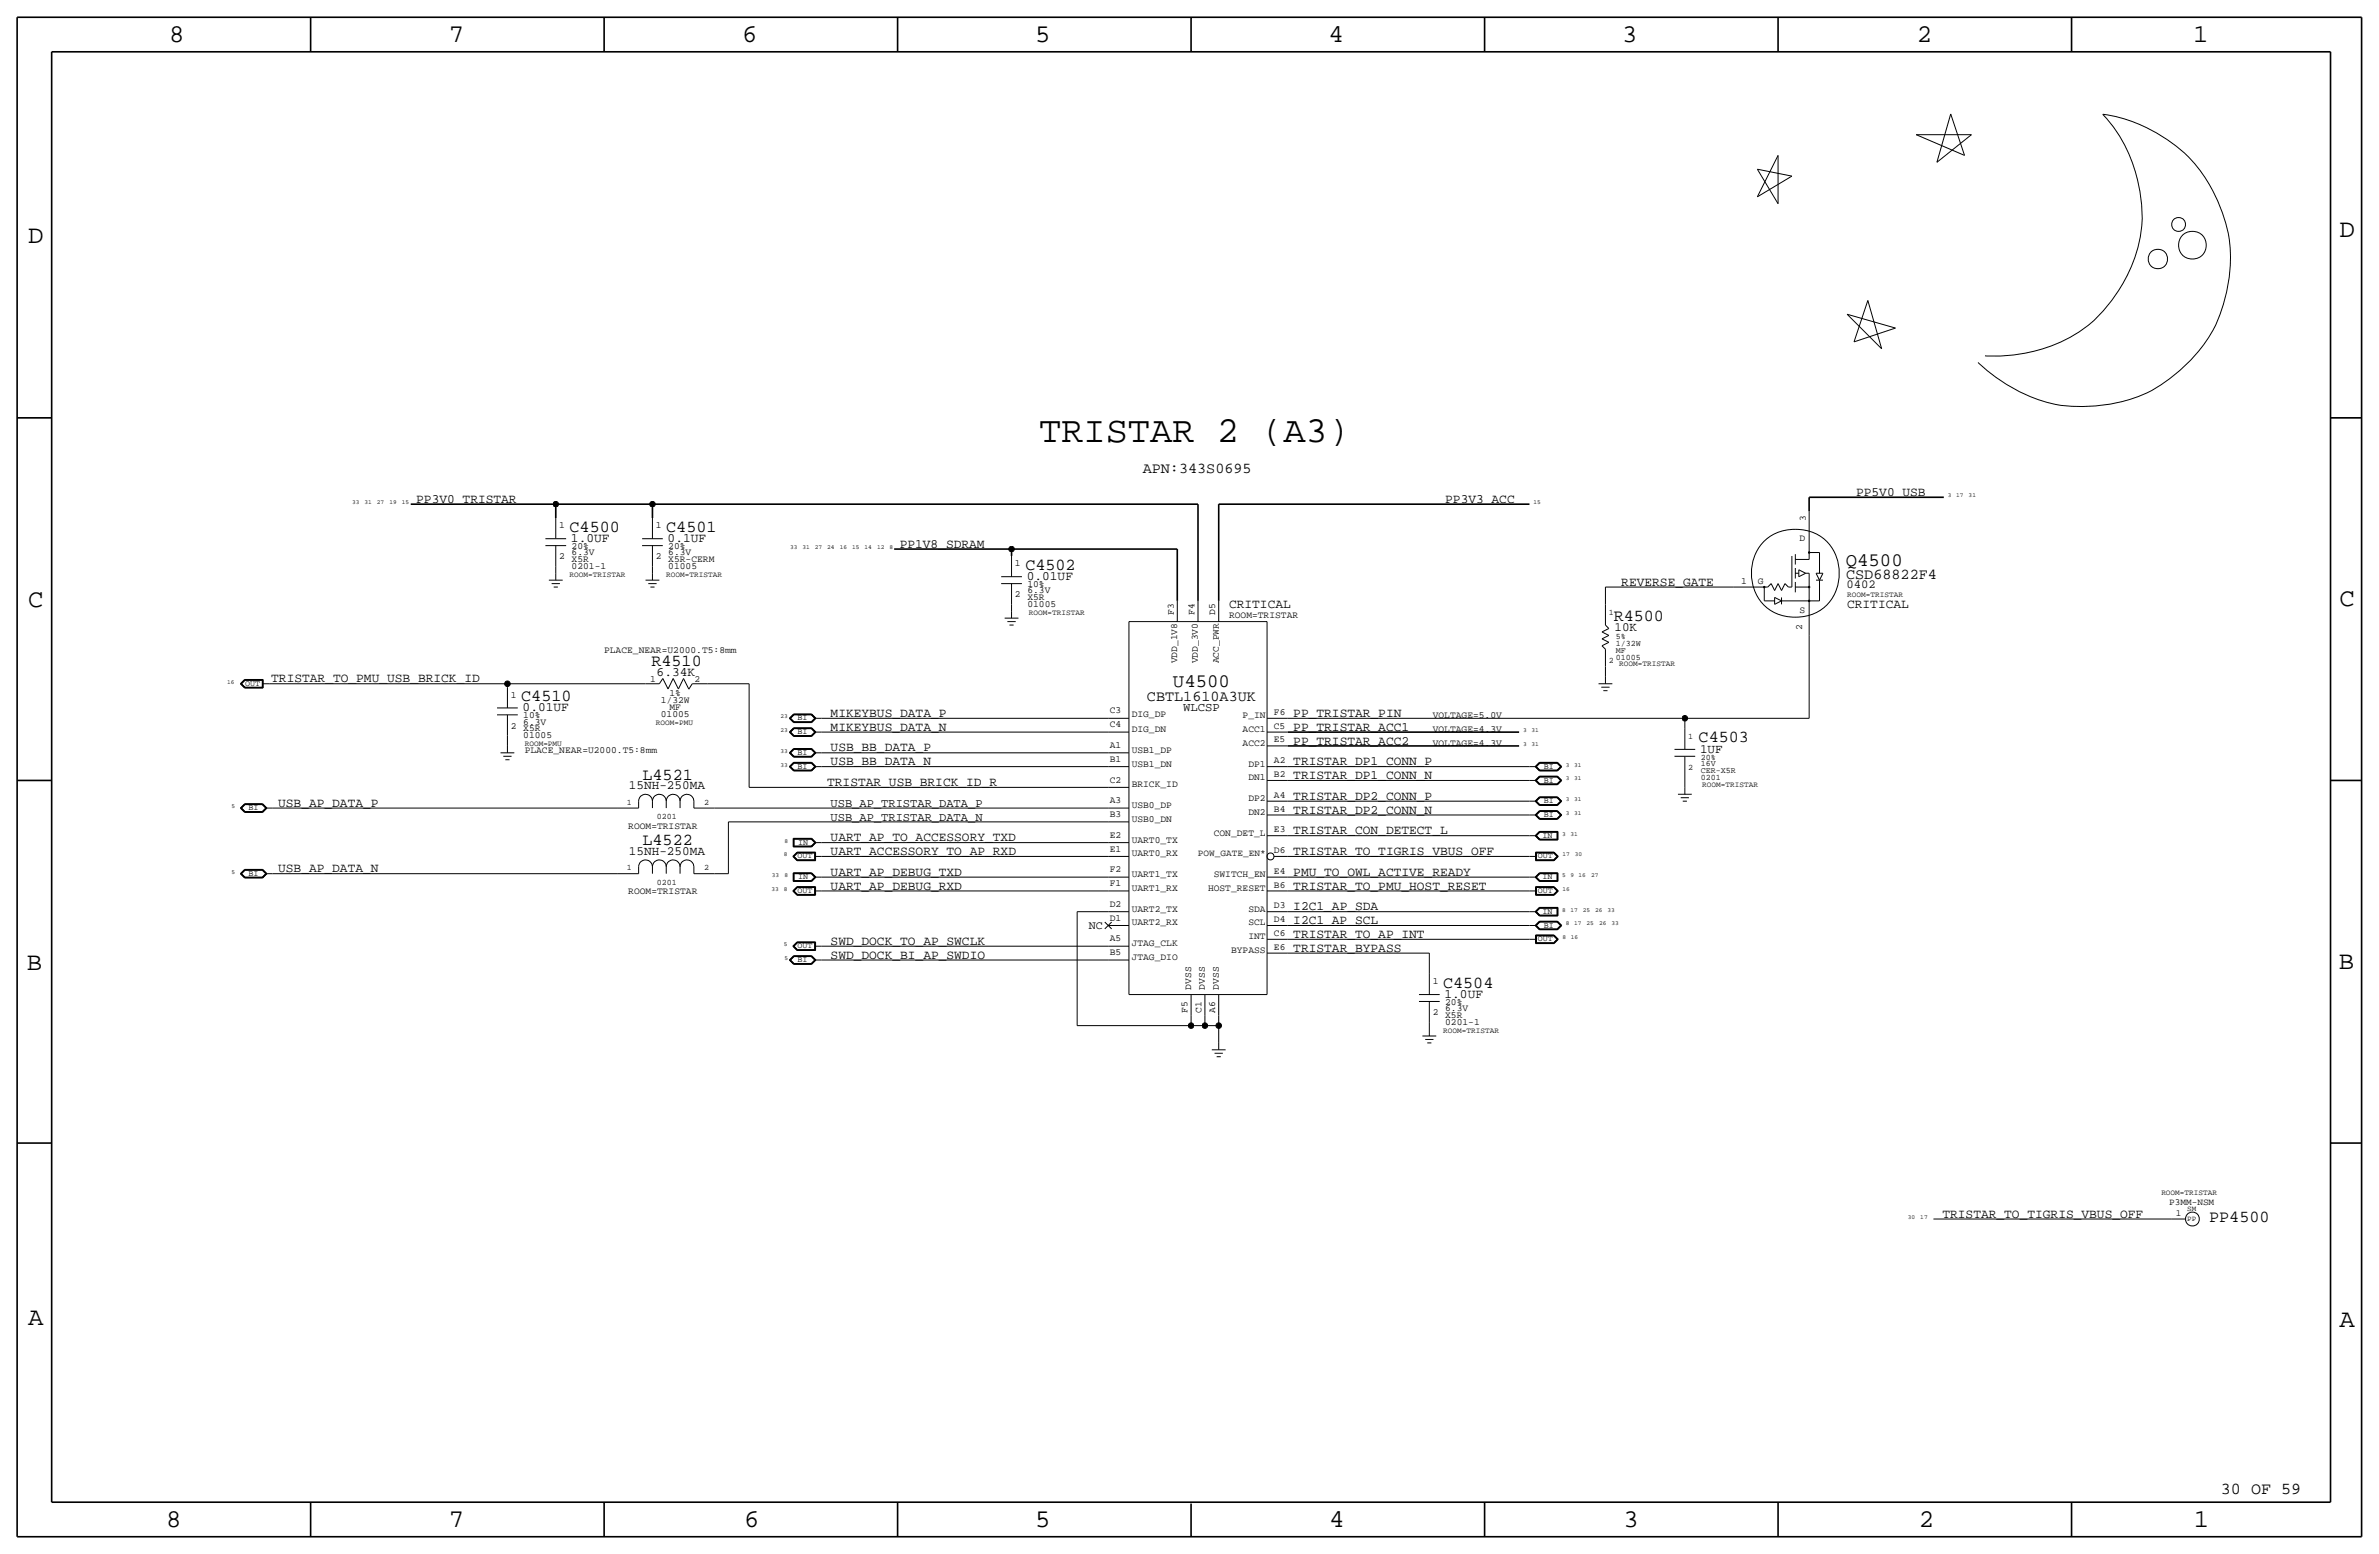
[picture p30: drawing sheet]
<svg xmlns="http://www.w3.org/2000/svg" width="875mm" height="572mm" viewBox="0 0 875 572" stroke-linecap="round" stroke-linejoin="round" font-family="sans-serif">
<defs><g id="words">
<text font-size="13.6" x="382.2" y="162.6">TRISTAR 2 (A3)</text>
<g font-size="9.4">
<text x="62.2" y="15.5">8</text>
<text x="165.1" y="15.5">7</text>
<text x="273" y="15.5">6</text>
<text x="380.7" y="15.5">5</text>
<text x="488.7" y="15.5">4</text>
<text x="596.6" y="15.5">3</text>
<text x="705" y="15.5">2</text>
<text x="806.6" y="15.5">1</text>
<text x="10.4" y="89.4">D</text>
<text x="860.5" y="87.1">D</text>
<text x="10.4" y="223.3">C</text>
<text x="860.5" y="222.8">C</text>
<text x="9.9" y="356.6">B</text>
<text x="860.2" y="356.4">B</text>
<text x="10.4" y="487.4">A</text>
<text x="860.5" y="488.2">A</text>
<text x="61.2" y="561.6">8</text>
<text x="165.1" y="561.6">7</text>
<text x="273.8" y="561.6">6</text>
<text x="380.7" y="561.6">5</text>
<text x="488.9" y="561.6">4</text>
<text x="597.1" y="561.6">3</text>
<text x="705.8" y="561.6">2</text>
<text x="806.9" y="561.6">1</text>
</g>
<g font-size="7">
<text x="678.9" y="208.3">Q4500</text>
<text x="431.4" y="252.7">U4500</text>
</g>
<g font-size="6.2">
<text x="209.5" y="195.6">C4500</text>
<text x="245.1" y="195.6">C4501</text>
<text x="377.1" y="209.5">C4502</text>
<text x="593.5" y="228.3">R4500</text>
<text x="239.6" y="245.1">R4510</text>
<text x="191.7" y="257.8">C4510</text>
<text x="624.8" y="273.1">C4503</text>
<text x="236.3" y="286.8">L4521</text>
<text x="236.3" y="310.9">L4522</text>
<text x="530.8" y="363.2">C4504</text>
<text x="812.6" y="449.3">PP4500</text>
<text x="816.9" y="549.5">30 OF 59</text>
</g>
<g font-size="5.6">
<text x="420.3" y="174">APN:343S0695</text>
<text x="679" y="212.9">CSD68822F4</text>
<text x="421.9" y="257.8">CBTL1610A3UK</text>
</g>
<g font-size="4.7">
<text x="153.1" y="184.9">PP3V0_TRISTAR</text>
<text x="531.6" y="184.9">PP3V3_ACC</text>
<text x="682.7" y="182.4">PP5V0_USB</text>
<text x="210" y="199.4">1.0UF</text>
<text x="245.6" y="199.4">0.1UF</text>
<text x="330.9" y="201.4">PP1V8_SDRAM</text>
<text x="377.6" y="213.4">0.01UF</text>
<text x="596.3" y="215.4">REVERSE_GATE</text>
<text x="452.1" y="223.5">CRITICAL</text>
<text x="679.4" y="223.5">CRITICAL</text>
<text x="593.8" y="232.2">10K</text>
<text x="99.8" y="251">TRISTAR_TO_PMU_USB_BRICK_ID</text>
<text x="241.5" y="248.7">6.34K</text>
<text x="192.2" y="261.6">0.01UF</text>
<text x="305.5" y="263.7">MIKEYBUS_DATA_P</text>
<text x="475.7" y="263.7">PP_TRISTAR_PIN</text>
<text x="305.5" y="268.7">MIKEYBUS_DATA_N</text>
<text x="475.7" y="268.7">PP_TRISTAR_ACC1</text>
<text x="475.7" y="273.8">PP_TRISTAR_ACC2</text>
<text x="305.5" y="276.4">USB_BB_DATA_P</text>
<text x="305.5" y="281.4">USB_BB_DATA_N</text>
<text x="475.7" y="281.4">TRISTAR_DP1_CONN_P</text>
<text x="625.3" y="276.9">1UF</text>
<text x="475.7" y="286.5">TRISTAR_DP1_CONN_N</text>
<text x="231.3" y="290.3">15NH-250MA</text>
<text x="304.2" y="289.1">TRISTAR_USB_BRICK_ID_R</text>
<text x="102.3" y="296.7">USB_AP_DATA_P</text>
<text x="475.7" y="294.1">TRISTAR_DP2_CONN_P</text>
<text x="475.7" y="299.2">TRISTAR_DP2_CONN_N</text>
<text x="305.5" y="309.4">UART_AP_TO_ACCESSORY_TXD</text>
<text x="475.7" y="306.8">TRISTAR_CON_DETECT_L</text>
<text x="231.3" y="314.5">15NH-250MA</text>
<text x="305.5" y="314.5">UART_ACCESSORY_TO_AP_RXD</text>
<text x="475.7" y="314.5">TRISTAR_TO_TIGRIS_VBUS_OFF</text>
<text x="102.3" y="320.8">USB_AP_DATA_N</text>
<text x="305.5" y="322.1">UART_AP_DEBUG_TXD</text>
<text x="475.7" y="322.1">PMU_TO_OWL_ACTIVE_READY</text>
<text x="305.5" y="327.2">UART_AP_DEBUG_RXD</text>
<text x="475.7" y="327.2">TRISTAR_TO_PMU_HOST_RESET</text>
<text x="475.7" y="334.8">I2C1_AP_SDA</text>
<text x="475.7" y="339.9">I2C1_AP_SCL</text>
<text x="305.5" y="347.5">SWD_DOCK_TO_AP_SWCLK</text>
<text x="475.7" y="344.9">TRISTAR_TO_AP_INT</text>
<text x="305.5" y="352.6">SWD_DOCK_BI_AP_SWDIO</text>
<text x="475.7" y="350">TRISTAR_BYPASS</text>
<text x="531.3" y="367">1.0UF</text>
<text x="714.5" y="447.8">TRISTAR_TO_TIGRIS_VBUS_OFF</text>
</g>
<g font-size="4.5">
<text x="679.1" y="216.4">0402</text>
<text x="435.1" y="261.6">WLCSP</text>
</g>
<g font-size="4.4">
<text x="305.5" y="296.7">USB_AP_TRISTAR_DATA_P</text>
<text x="305.5" y="301.8">USB_AP_TRISTAR_DATA_N</text>
</g>
<text font-size="4.3" x="400.4" y="341.6">NC</text>
<g font-size="3.5">
<text x="664.2" y="191.5" transform="rotate(-90 664.2 191.5)">3</text>
<text x="205.7" y="194.3">1</text>
<text x="241.2" y="194.3">1</text>
<text x="210.3" y="201.9">20%</text>
<text x="245.8" y="201.9">20%</text>
<text x="661.8" y="199.1">D</text>
<text x="205.7" y="205.7">2</text>
<text x="210.3" y="206.8">X5R</text>
<text x="210.3" y="204.2">6.3V</text>
<text x="210.3" y="209.3">0201-1</text>
<text x="241.2" y="205.7">2</text>
<text x="245.8" y="209.3">01005</text>
<text x="245.8" y="206.8">X5R-CERM</text>
<text x="245.8" y="204.2">6.3V</text>
<text x="373.3" y="208.3">1</text>
<text x="377.9" y="215.9">10%</text>
<text x="640.4" y="214.6">1</text>
<text x="646.6" y="214.6">G</text>
<text x="373.3" y="219.7">2</text>
<text x="377.9" y="220.7">X5R</text>
<text x="377.9" y="218.2">6.3V</text>
<text x="377.9" y="223.3">01005</text>
<text x="431.7" y="226.1" transform="rotate(-90 431.7 226.1)">F3</text>
<text x="439.4" y="226.1" transform="rotate(-90 439.4 226.1)">F4</text>
<text x="447" y="226.1" transform="rotate(-90 447 226.1)">D5</text>
<text x="452.1" y="227.3">ROOM=TRISTAR</text>
<text x="661.8" y="225.3">S</text>
<text x="662.9" y="231.7" transform="rotate(-90 662.9 231.7)">2</text>
<text x="222.2" y="240">PLACE_NEAR=U2000.T5:8mm</text>
<text x="433" y="243.9" transform="rotate(-90 433 243.9)">VDD_1V8</text>
<text x="440.6" y="243.9" transform="rotate(-90 440.6 243.9)">VDD_3V0</text>
<text x="448.3" y="243.9" transform="rotate(-90 448.3 243.9)">ACC_PWR</text>
<text x="239.1" y="250.7">1</text>
<text x="255.5" y="250.7">2</text>
<text x="187.9" y="256.5">1</text>
<text x="246.2" y="256">1%</text>
<text x="243.1" y="263.7">01005</text>
<text x="243.1" y="258.6">1/32W</text>
<text x="246.2" y="261.1">MF</text>
<text x="408.2" y="262.4">C3</text>
<text x="416.3" y="263.7">DIG_DP</text>
<text x="468.6" y="262.9">F6</text>
<text x="187.9" y="268">2</text>
<text x="192.5" y="269">X5R</text>
<text x="192.5" y="266.4">6.3V</text>
<text x="192.5" y="264.2">10%</text>
<text x="408.2" y="267.5">C4</text>
<text x="416.3" y="269.2">DIG_DN</text>
<text x="457.1" y="269.2">ACC1</text>
<text x="457.1" y="264.2">P_IN</text>
<text x="468.5" y="268">C5</text>
<text x="527" y="269.2">VOLTAGE=4.3V</text>
<text x="527" y="264.2">VOLTAGE=5.0V</text>
<text x="192.5" y="271.5">01005</text>
<text x="408.2" y="275.1">A1</text>
<text x="457.1" y="274.3">ACC2</text>
<text x="468.5" y="273.1">E5</text>
<text x="527" y="274.3">VOLTAGE=4.3V</text>
<text x="193" y="276.9">PLACE_NEAR=U2000.T5:8mm</text>
<text x="408.2" y="280.2">B1</text>
<text x="416.3" y="281.9">USB1_DN</text>
<text x="416.3" y="276.9">USB1_DP</text>
<text x="459.2" y="281.9">DP1</text>
<text x="468.6" y="280.7">A2</text>
<text x="408.2" y="287.8">C2</text>
<text x="459.2" y="287">DN1</text>
<text x="468.6" y="285.8">B2</text>
<text x="416.3" y="289.6">BRICK_ID</text>
<text x="468.6" y="293.4">A4</text>
<text x="408.2" y="295.4">A3</text>
<text x="416.3" y="297.2">USB0_DP</text>
<text x="459.2" y="299.7">DN2</text>
<text x="459.2" y="294.6">DP2</text>
<text x="468.6" y="298.5">B4</text>
<text x="231.1" y="304.8">ROOM=TRISTAR</text>
<text x="408.2" y="300.5">B3</text>
<text x="416.3" y="302.3">USB0_DN</text>
<text x="408.2" y="308.1">E2</text>
<text x="416.3" y="309.9">UART0_TX</text>
<text x="446.4" y="307.3">CON_DET_L</text>
<text x="468.6" y="306.1">E3</text>
<text x="408.2" y="313.2">E1</text>
<text x="416.3" y="315">UART0_RX</text>
<text x="440.6" y="315">POW_GATE_EN*</text>
<text x="468.6" y="313.7">D6</text>
<text x="408.2" y="320.8">F2</text>
<text x="416.3" y="322.6">UART1_TX</text>
<text x="446.4" y="322.6">SWITCH_EN</text>
<text x="468.6" y="321.3">E4</text>
<text x="231.1" y="328.9">ROOM=TRISTAR</text>
<text x="408.2" y="325.9">F1</text>
<text x="416.3" y="327.7">UART1_RX</text>
<text x="444.3" y="327.7">HOST_RESET</text>
<text x="468.6" y="326.4">B6</text>
<text x="408.2" y="333.5">D2</text>
<text x="416.3" y="335.3">UART2_TX</text>
<text x="459.2" y="335.3">SDA</text>
<text x="468.6" y="334">D3</text>
<text x="408.2" y="338.6">D1</text>
<text x="416.3" y="340.4">UART2_RX</text>
<text x="459.2" y="340.4">SCL</text>
<text x="468.6" y="339.1">D4</text>
<text x="408.2" y="346.2">A5</text>
<text x="416.3" y="348">JTAG_CLK</text>
<text x="459.2" y="345.4">INT</text>
<text x="468.6" y="344.2">C6</text>
<text x="408.2" y="351.3">B5</text>
<text x="416.3" y="353.1">JTAG_DIO</text>
<text x="452.8" y="350.5">BYPASS</text>
<text x="468.6" y="349.3">E6</text>
<text x="438.1" y="364" transform="rotate(-90 438.1 364)">DVSS</text>
<text x="443.2" y="364" transform="rotate(-90 443.2 364)">DVSS</text>
<text x="448.3" y="364" transform="rotate(-90 448.3 364)">DVSS</text>
<text x="527" y="361.9">1</text>
<text x="531.6" y="369.6">20%</text>
<text x="531.6" y="371.9">6.3V</text>
<text x="436.8" y="372.5" transform="rotate(-90 436.8 372.5)">F5</text>
<text x="441.9" y="372.5" transform="rotate(-90 441.9 372.5)">C1</text>
<text x="447" y="372.5" transform="rotate(-90 447 372.5)">A6</text>
<text x="527" y="373.4">2</text>
<text x="531.6" y="374.4">X5R</text>
<text x="531.6" y="376.9">0201-1</text>
<text x="797.8" y="443">P3MM-NSM</text>
<text x="800.3" y="447.3">1</text>
</g>
<g font-size="3.1">
<text x="591.8" y="226.1">1</text>
<text x="594.3" y="237.5">1/32W</text>
<text x="594.3" y="234.9">5%</text>
<text x="591.8" y="243.8">2</text>
<text x="594.3" y="242.6">01005</text>
<text x="594.3" y="240">MF</text>
<text x="90.1" y="252.2">OUT</text>
<text x="293.3" y="264.9">BI</text>
<text x="293.3" y="270">BI</text>
<text x="621" y="271.8">1</text>
<text x="293.3" y="277.6">BI</text>
<text x="625.6" y="279.4">20%</text>
<text x="625.6" y="281.7">16V</text>
<text x="293.3" y="282.7">BI</text>
<text x="567.9" y="282.7">BI</text>
<text x="567.9" y="287.8">BI</text>
<text x="621" y="283.2">2</text>
<text x="625.6" y="286.8">0201</text>
<text x="625.6" y="284.2">CER-X5R</text>
<text x="91.4" y="297.9">BI</text>
<text x="230.5" y="295.9">1</text>
<text x="259" y="295.9">2</text>
<text x="567.9" y="295.4">BI</text>
<text x="241.6" y="301.2">0201</text>
<text x="567.9" y="300.5">BI</text>
<text x="293.6" y="310.6">IN</text>
<text x="567.4" y="308.1">IN</text>
<text x="293.3" y="315.7">OUT</text>
<text x="565.6" y="315.7">OUT</text>
<text x="91.4" y="322.1">BI</text>
<text x="230.5" y="320">1</text>
<text x="259" y="320">2</text>
<text x="293.6" y="323.3">IN</text>
<text x="567.4" y="323.3">IN</text>
<text x="241.6" y="325.4">0201</text>
<text x="293.3" y="328.4">OUT</text>
<text x="565.6" y="328.4">OUT</text>
<text x="567.4" y="336">IN</text>
<text x="567.9" y="341.1">BI</text>
<text x="565.6" y="346.2">OUT</text>
<text x="293.3" y="353.8">BI</text>
<text x="293.3" y="348.7">OUT</text>
</g>
<g font-size="2.9">
<text x="209.5" y="212.1">ROOM=TRISTAR</text>
<text x="245.1" y="212.1">ROOM=TRISTAR</text>
<text x="679.4" y="219.7">ROOM=TRISTAR</text>
<text x="378.4" y="226.1">ROOM=TRISTAR</text>
<text x="595.6" y="245.1">ROOM=TRISTAR</text>
<text x="241.2" y="266.7">ROOM=PMU</text>
<text x="193" y="274.3">ROOM=PMU</text>
<text x="626.1" y="289.6">ROOM=TRISTAR</text>
<text x="530.8" y="379.7">ROOM=TRISTAR</text>
<text x="795" y="439.4">ROOM=TRISTAR</text>
</g>
<g font-size="2.8">
<text x="804.5" y="445.3">SM</text>
<text x="804.5" y="449.1">PP</text>
</g>
<g font-size="2.3">
<text x="129.5" y="185.4">33</text>
<text x="134.1" y="185.4">31</text>
<text x="138.6" y="185.4">27</text>
<text x="143.2" y="185.4">19</text>
<text x="147.8" y="185.4">15</text>
<text x="564.1" y="185.4">15</text>
<text x="716.5" y="182.9">3</text>
<text x="719.5" y="182.9">17</text>
<text x="724.1" y="182.9">31</text>
<text x="290.6" y="201.9">33</text>
<text x="295.1" y="201.9">31</text>
<text x="299.7" y="201.9">27</text>
<text x="304.3" y="201.9">24</text>
<text x="308.9" y="201.9">16</text>
<text x="313.4" y="201.9">15</text>
<text x="318" y="201.9">14</text>
<text x="322.6" y="201.9">12</text>
<text x="327.2" y="201.9">8</text>
<text x="83.6" y="251.5">16</text>
<text x="287" y="264.2">23</text>
<text x="287" y="269.2">23</text>
<text x="560.3" y="269.2">3</text>
<text x="563.3" y="269.2">31</text>
<text x="560.3" y="274.3">3</text>
<text x="563.3" y="274.3">31</text>
<text x="287" y="281.9">33</text>
<text x="287" y="276.9">33</text>
<text x="576" y="281.9">3</text>
<text x="579" y="281.9">31</text>
<text x="576" y="287">3</text>
<text x="579" y="287">31</text>
<text x="85.1" y="297.2">5</text>
<text x="576" y="294.6">3</text>
<text x="576" y="299.7">3</text>
<text x="579" y="294.6">31</text>
<text x="579" y="299.7">31</text>
<text x="288.5" y="309.9">8</text>
<text x="574.6" y="307.3">3</text>
<text x="577.6" y="307.3">31</text>
<text x="288.3" y="315">8</text>
<text x="574.7" y="315">17</text>
<text x="579.3" y="315">30</text>
<text x="85.1" y="321.3">5</text>
<text x="283.9" y="322.6">33</text>
<text x="288.5" y="322.6">8</text>
<text x="574.5" y="322.6">5</text>
<text x="577.6" y="322.6">9</text>
<text x="580.6" y="322.6">16</text>
<text x="585.2" y="322.6">27</text>
<text x="283.8" y="327.7">33</text>
<text x="288.3" y="327.7">8</text>
<text x="574.7" y="327.7">16</text>
<text x="574.6" y="335.3">8</text>
<text x="577.6" y="335.3">17</text>
<text x="582.2" y="335.3">25</text>
<text x="586.7" y="335.3">26</text>
<text x="591.3" y="335.3">33</text>
<text x="576" y="340.4">8</text>
<text x="579" y="340.4">17</text>
<text x="583.6" y="340.4">25</text>
<text x="588.2" y="340.4">26</text>
<text x="592.7" y="340.4">33</text>
<text x="288.3" y="348">5</text>
<text x="574.7" y="345.4">8</text>
<text x="577.7" y="345.4">16</text>
<text x="288.6" y="353.1">5</text>
<text x="701.8" y="448.3">30</text>
<text x="706.3" y="448.3">17</text>
</g>
</g></defs>
<g fill="none" stroke="#000" stroke-width=".37">
<path d="M654 57.2l-7.6 15.2zM654 57.2v17.7zM704.8 49.5h20.3zM704.8 49.5l17.8 7.7zM712.4 59.7l12.7-10.2zM717.5 41.9l-5.1 17.8zM717.5 41.9l5.1 15.3zM646.4 72.4l12.7-7.6zM646.4 62.2l12.7 2.6zM646.4 62.2l7.6 12.7zM679.4 115.6l12.7 12.7zM679.4 115.6l17.8 5.1z"/>
<path d="M687 110.5l-5.1 15.2zM687 110.5l5.1 17.8zM681.9 125.7l15.3-5zM730.1 130.9a57.4 57.4 0 0 0 39.7-12.7 56.7 56.7 0 0 0 18.1-37.8 57.1 57.1 0 0 0-14.5-38.3 53.7 53.7 0 0 1 44.6 37.7 54.6 54.6 0 0 1-2.9 39.5 57.3 57.3 0 0 1-29.5 26.9 54.1 54.1 0 0 1-41.3-1.5 63.6 63.6 0 0 1-16.7-11.4M200.6 198.1h7.6zM204.4 190.5v7.6zM236.2 198.1h7.6zM240 190.5v7.6zM648.2 199.7a17.1 17.1 0 0 1 24.3 0 16.9 16.9 0 0 1-3.2 24.9 16.6 16.6 0 0 1-23.3-6 17.4 17.4 0 0 1 2.2-18.9zM665.4 188v17.7zM200.6 200.7h7.6zM201.9 213.4h5.1z"/>
<path d="M202.9 214.6h3zM203.7 215.9h1.5zM204.4 208.3v2.5zM204.4 210.8v2.6zM204.4 200.7v7.6zM236.2 200.7h7.6zM237.4 213.4h5.1zM238.5 214.6h3zM239.2 215.9h1.5zM240 208.3v2.5zM240 200.7v7.6zM240 210.8v2.6z"/>
<path d="M368.3 214.6h7.6zM368.3 212.1h7.6zM372.1 204.5v7.6zM372.1 214.6v7.7zM590.5 215.9v6.4zM590.5 215.9h47zM637.5 215.9h12.7zM648.9 215.9v5.1zM650.2 215.9l1.3-1.3zM651.5 214.6l1.2 2.6zM652.7 219.7l2.6 1.3zM652.7 219.7v2.5z"/>
<path d="M654 214.6l1.3 2.6zM654 214.6l-1.3 2.6zM655.3 219.7v2.5zM656.5 214.6l-1.2 2.6zM656.5 214.6l1.3 1.3zM657.8 215.9h1.3zM659.1 204.5v11.4zM660.4 210.8h1.2zM660.4 205.7h5zM660.4 208.9v3.9zM660.4 203.8v3.8zM660.4 214v3.8z"/>
<path d="M660.4 215.9h5zM661.6 209.6l2.6 1.2zM661.6 209.6v2.5zM661.6 212.1l2.6-1.3zM664.2 210.8h1.2zM665.4 210.8v22.9zM665.4 203.2h3.8zM668 210.8l1.2 2.6zM668 210.8h2.5zM668 213.4h2.5zM669.2 203.2v7.6zM669.2 213.4v7.6z"/>
<path d="M670.5 210.8l-1.3 2.6zM369.5 227.3h5.1zM370.5 228.6h3.1zM371.3 229.9h1.5zM372.1 222.3v2.5zM372.1 224.8v2.5zM415.2 228.6v137.2zM415.2 228.6h50.8zM433 221v7.6zM440.6 221v7.6zM448.3 221v7.6zM466 228.6v137.2z"/>
<path d="M589.2 232.4l2.6-1.3zM589.2 237.5l2.6-1.3zM589.2 235l2.6-1.3zM589.2 237.5l1.3 1.3zM589.2 235l2.6 1.2zM589.2 232.4l2.6 1.3zM590.5 229.9l1.3 1.2zM590.5 222.2v7.7zM590.5 238.8v6.3zM648.9 221h3.8zM652.7 222.3l2.6-1.3zM655.3 221h13.9z"/>
<path d="M665.4 233.7v30.5zM88.4 251.5l1.6-1.6zM88.4 251.5l1.6 1.5zM88.5 251.5l1.5 1.4zM88.5 251.5l1.5-1.5zM88.7 251.5l1.4-1.4zM88.7 251.5l1.4 1.3zM88.8 251.5l1.3 1.2zM88.8 251.5l1.3-1.3zM90 249.9h6.8zM90 253h6.8zM90 250h6.7z"/>
<path d="M90 252.9h6.7zM90.1 252.8h6.5zM90.1 250.1h6.5zM90.1 250.2h6.4zM90.1 252.7h6.4zM96.5 250.2v2.5zM96.5 251.5h2.5zM96.6 250.1v2.7zM96.7 250v2.9zM96.8 249.9v3.1zM99 251.5h87.6zM186.6 251.5v1.2z"/>
<path d="M186.6 252.7v7.7zM186.6 251.5h50.8zM237.4 251.5h5.1zM243.8 249.5l-1.3 2zM243.8 249.5l1.9 3.9zM247.6 249.5l-1.9 3.9zM247.6 249.5l1.9 3.9zM251.4 249.5l-1.9 3.9zM251.4 249.5l1.9 3.9zM254.6 251.5l-1.3 2zM254.6 251.5h5.7zM260.3 251.5h15.2z"/>
<path d="M275.5 251.5v38.1zM588 251.5h5zM589 252.7h3zM589.7 254h1.6zM590.5 245.1v3.8zM590.5 248.9v2.6zM182.8 260.4h7.6zM182.8 262.9h7.6zM184.1 276.9h5.1zM185.1 278.1h3.1zM185.9 279.4h1.5zM186.6 270.5v3.8z"/>
<path d="M186.6 274.3v2.6zM186.6 262.9v7.6zM290.3 264.2l1.6 1.5zM290.3 269.2l1.6 1.6zM290.3 276.9l1.6 1.5zM290.3 264.2l1.6-1.6zM290.3 269.2l1.6-1.5zM290.3 276.9l1.6-1.6zM290.5 264.2l1.4 1.4zM290.5 269.2l1.4 1.5zM290.5 276.9l1.4 1.4zM290.5 264.2l1.4-1.5z"/>
<path d="M290.5 269.2l1.4-1.4zM290.5 276.9l1.4-1.5zM290.6 264.2l1.4-1.4zM290.6 269.2l1.4-1.3zM290.6 276.9l1.4-1.4zM290.6 264.2l1.4 1.3zM290.6 269.2l1.4 1.4zM290.6 276.9l1.4 1.3zM290.8 264.2l1.2-1.3zM290.8 269.2l1.2-1.2zM290.8 276.9l1.2-1.3zM290.8 264.2l1.2 1.2z"/>
<path d="M290.8 269.2l1.2 1.3zM290.8 276.9l1.2 1.2zM291.9 265.7h6.7zM291.9 270.8h6.7zM291.9 278.4h6.7zM291.9 262.6h6.7zM291.9 267.7h6.7zM291.9 275.3h6.7zM291.9 262.7h6.6zM291.9 267.8h6.6zM291.9 275.4h6.6zM291.9 265.6h6.6z"/>
<path d="M291.9 270.7h6.6zM291.9 278.3h6.6zM292 265.5h6.4zM292 270.6h6.4zM292 278.2h6.4zM292 262.8h6.4zM292 267.9h6.4zM292 275.5h6.4zM292 265.4h6.4zM292 262.9h6.4zM292 270.5h6.4zM292 268h6.4z"/>
<path d="M292 278.1h6.4zM292 275.6h6.4zM298.4 262.9l1.3 1.3zM298.4 268l1.3 1.2zM298.4 275.6l1.3 1.3zM298.4 265.4l1.3-1.2zM298.4 270.5l1.3-1.3zM298.4 278.1l1.3-1.2zM298.4 265.5l1.4-1.3zM298.4 270.6l1.4-1.4zM298.4 278.2l1.4-1.3zM298.5 262.8l1.3 1.4z"/>
<path d="M298.5 267.9l1.3 1.3zM298.5 275.5l1.3 1.4zM298.5 265.6l1.5-1.4zM298.5 270.7l1.5-1.5zM298.5 278.3l1.5-1.4zM298.5 262.7l1.5 1.5zM298.5 267.8l1.5 1.4zM298.5 275.4l1.5 1.5zM298.6 262.6l1.5 1.6zM298.6 267.7l1.5 1.5zM298.6 275.3l1.5 1.6zM298.6 265.7l1.5-1.5z"/>
<path d="M298.6 270.8l1.5-1.6zM298.6 278.4l1.5-1.5zM299.7 264.2h2.5zM299.7 269.2h2.5zM299.7 276.9h2.5zM302.2 276.9h105.4zM302.2 264.2h105.4zM302.2 269.2h105.4zM407.6 276.9h7.6zM407.6 264.2h7.6zM407.6 269.2h7.6zM466 264.2h7.7z"/>
<path d="M466 269.2h7.7zM466 274.3h7.7zM473.7 264.2h146zM615.9 278.1h7.6zM615.9 275.6h7.6zM619.7 264.2h45.7zM619.7 264.2v3.8zM619.7 268v7.6zM619.7 278.1v7.7zM88.4 297.2l1.6-1.6zM88.4 297.2l1.6 1.6zM88.5 297.2l1.5 1.5z"/>
<path d="M88.5 297.2l1.5-1.5zM88.7 297.2l1.4 1.4zM88.8 297.2l1.3 1.3zM88.8 297.2l1.3-1.3zM90 295.6h6.6zM90 298.8h6.6zM90 295.7h6.6zM90 298.7h6.6zM90.1 295.8l-1.4 1.4zM90.1 298.6h6.4zM90.1 295.8h6.4zM90.1 298.5h6.4z"/>
<path d="M90.1 295.9h6.4zM96.5 298.5l1.2-1.3zM96.5 295.9l1.2 1.3zM96.5 295.8l1.4 1.4zM96.6 298.7l1.4-1.5zM96.6 295.7l1.4 1.5zM96.6 295.6l1.6 1.6zM96.6 298.8l1.6-1.6zM97.7 297.2h2.6zM97.9 297.2l-1.4 1.4zM100.3 297.2h127zM227.3 297.2h7.6z"/>
<path d="M234.9 294.6a2.54 2.54 0 0 1 2.5-2.5 2.54 2.54 0 0 1 2.6 2.5 2.54 2.54 0 0 1 2.5-2.5 2.54 2.54 0 0 1 2.6 2.5 2.54 2.54 0 0 1 2.5-2.5 2.54 2.54 0 0 1 2.5 2.5 2.54 2.54 0 0 1 2.6-2.5 2.54 2.54 0 0 1 2.5 2.5M234.9 294.6v2.6zM240 294.6v2.6zM245.1 294.6v2.6zM250.1 294.6v2.6zM255.2 294.6v2.6zM255.2 297.2h7.6zM262.8 297.2h144.8zM275.5 289.6h132.1zM290.3 281.9l1.6 1.6zM290.3 281.9l1.6-1.5zM290.5 281.9l1.4 1.5z"/>
<path d="M290.5 281.9l1.4-1.4zM290.6 281.9l1.4-1.3zM290.6 281.9l1.4 1.4zM290.8 281.9l1.2-1.2zM290.8 281.9l1.2 1.3zM291.9 283.5h6.7zM291.9 280.4h6.7zM291.9 280.5h6.6zM291.9 283.4h6.6zM292 283.3h6.4zM292 280.6h6.4zM292 283.2h6.4z"/>
<path d="M292 280.7h6.4zM298.4 280.7l1.3 1.2zM298.4 283.2l1.3-1.3zM298.4 283.3l1.4-1.4zM298.5 280.6l1.3 1.3zM298.5 283.4l1.5-1.5zM298.5 280.5l1.5 1.4zM298.6 280.4l1.5 1.5zM298.6 283.5l1.5-1.6zM299.7 281.9h2.5zM302.2 281.9h105.4zM407.6 281.9h7.6z"/>
<path d="M407.6 297.2h7.6zM407.6 289.6h7.6zM466 281.9h7.7zM466 287h7.7zM466 294.6h7.7zM466 299.7h7.7zM473.7 299.7h88.9zM473.7 281.9h88.9zM473.7 287h88.9zM473.7 294.6h88.9zM562.6 281.9h2.5zM562.6 287h2.5z"/>
<path d="M562.6 294.6h2.5zM562.6 299.7h2.5zM564.6 281.9l1.6 1.6zM564.6 287l1.6 1.6zM564.6 294.6l1.6 1.6zM564.6 299.7l1.6 1.6zM564.6 281.9l1.6-1.5zM564.6 287l1.6-1.6zM564.6 294.6l1.6-1.5zM564.6 299.7l1.6-1.6zM564.8 281.9l1.5-1.4zM564.8 287l1.5-1.5z"/>
<path d="M564.8 294.6l1.5-1.4zM564.8 299.7l1.5-1.5zM564.8 281.9l1.5 1.5zM564.8 287l1.5 1.5zM564.8 294.6l1.5 1.5zM564.8 299.7l1.5 1.5zM564.9 281.9l1.4 1.4zM564.9 287l1.4 1.4zM564.9 294.6l1.4 1.4zM564.9 299.7l1.4 1.4zM565.1 281.9l1.3 1.3zM565.1 287l1.3 1.3z"/>
<path d="M565.1 294.6l1.3 1.3zM565.1 299.7l1.3 1.3zM565.1 281.9l1.3-1.2zM565.1 287l1.3-1.3zM565.1 294.6l1.3-1.2zM565.1 299.7l1.3-1.3zM566.2 283.5h6.7zM566.2 288.6h6.7zM566.2 296.2h6.7zM566.2 280.4h6.7zM566.2 285.4h6.7zM566.2 293.1h6.7z"/>
<path d="M566.2 298.1h6.7zM566.3 280.5h6.5zM566.3 285.5h6.5zM566.3 293.2h6.5zM566.3 298.2h6.5zM566.3 283.4h6.5zM566.3 288.5h6.5zM566.3 296.1h6.5zM566.3 280.6l-1.4 1.3zM566.3 285.6l-1.4 1.4zM566.3 293.3l-1.4 1.3zM566.3 298.3l-1.4 1.4z"/>
<path d="M566.3 283.3h6.5zM566.3 288.4h6.5zM566.3 296h6.5zM566.3 280.6h6.5zM566.3 285.6h6.5zM566.3 293.3h6.5zM566.3 298.3h6.5zM566.4 283.2h6.3zM566.4 280.7h6.3zM566.4 288.3h6.3zM566.4 285.8h6.3zM566.4 295.9h6.3z"/>
<path d="M566.4 293.4h6.3zM566.4 298.5h6.3zM572.7 283.2l1.3-1.3zM572.7 288.3l1.3-1.3zM572.7 295.9l1.3-1.3zM572.7 280.7l1.3 1.2zM572.7 285.7l1.3 1.3zM572.7 293.4l1.3 1.2zM572.7 298.4l1.3 1.3zM572.8 288.4l1.3-1.4zM572.8 280.6l1.3 1.3zM572.8 285.6l1.3 1.4z"/>
<path d="M572.8 293.3l1.3 1.3zM572.8 298.3l1.3 1.4zM572.8 283.4l1.5-1.5zM572.8 288.5l1.5-1.5zM572.8 296.1l1.5-1.5zM572.8 280.5l1.5 1.4zM572.8 285.5l1.5 1.5zM572.8 293.2l1.5 1.4zM572.8 298.2l1.5 1.5zM572.9 280.4l1.5 1.5zM572.9 285.4l1.5 1.6zM572.9 293.1l1.5 1.5z"/>
<path d="M572.9 298.1l1.5 1.6zM572.9 283.5l1.5-1.6zM574.1 281.9l-1.3 1.4zM574.1 294.6l-1.3 1.4zM574.1 299.7l-1.3 1.4zM574.4 287l-1.5 1.6zM574.4 294.6l-1.5 1.6zM574.4 299.7l-1.5 1.6zM617.2 292.1h5.1zM618.2 293.4h3zM618.9 294.6h1.6zM619.7 285.8v3.8z"/>
<path d="M619.7 289.6v2.5zM90 319.7l-1.6 1.6zM90 319.7h6.6zM90 319.8h6.6zM90.1 319.9h6.4zM96.5 319.9l1.4 1.4zM96.6 319.8l1.4 1.5zM96.6 319.7l1.6 1.6zM234.9 318.8a2.54 2.54 0 0 1 2.5-2.6 2.54 2.54 0 0 1 2.6 2.6 2.54 2.54 0 0 1 2.5-2.6 2.54 2.54 0 0 1 2.6 2.6 2.54 2.54 0 0 1 2.5-2.6 2.54 2.54 0 0 1 2.5 2.6 2.54 2.54 0 0 1 2.6-2.6 2.54 2.54 0 0 1 2.5 2.6M234.9 318.8v2.5zM240 318.8v2.5zM245.1 318.8v2.5z"/>
<path d="M250.1 318.8v2.5zM255.2 318.8v2.5zM267.9 302.3v19zM267.9 302.3h139.7zM291.6 315l1.6 1.5zM291.6 315l1.6-1.6zM291.7 308.3v3.2zM291.7 311.5h6.9zM291.7 315l1.5-1.5zM291.7 308.3h6.9zM291.7 315l1.5 1.4zM291.8 308.4h6.7z"/>
<path d="M291.8 308.4v3zM291.8 311.4h6.7zM291.9 315l1.4-1.4zM291.9 315l1.4 1.3zM291.9 308.5v2.8zM291.9 311.3h6.5zM291.9 308.5h6.5zM292 315l1.3 1.2zM292 308.6h6.4zM292 308.6v2.5zM292 311.2h6.4zM292 315l1.3-1.3z"/>
<path d="M293.2 313.4h6.8zM293.2 316.5h6.8zM293.2 316.4h6.7zM293.2 313.5h6.7zM293.3 313.6h6.5zM293.3 316.3h6.5zM293.3 316.2h6.4zM293.3 313.7h6.4zM298.4 308.6l1.3 1.3zM298.4 311.2l1.3-1.3zM298.4 311.3l1.4-1.4zM298.5 308.5l1.3 1.4z"/>
<path d="M298.5 311.4l1.5-1.5zM298.5 308.4l1.5 1.5zM298.6 308.3l1.5 1.6zM298.6 311.5l1.5-1.6zM299.7 313.7v2.5zM299.7 309.9h2.5zM299.7 315h2.5zM299.8 313.6v2.7zM299.9 313.5v2.9zM300 313.4v3.1zM302.2 315h105.4zM302.2 309.9h105.4z"/>
<path d="M407.6 309.9h7.6zM407.6 302.3h7.6zM407.6 315h7.6zM466 307.3h7.7zM468.6 315h5.1zM473.7 307.3h88.9zM473.7 315h88.9zM562.6 307.3h2.5zM562.6 315h2.5zM564.6 307.3l1.6 1.6zM564.8 307.3l1.5-1.4zM564.8 316.5h6.8z"/>
<path d="M564.8 313.4v3.1zM564.8 313.4h6.8zM564.8 307.3l1.5 1.5zM564.9 313.5h6.6zM564.9 313.5v2.9zM564.9 316.4h6.7zM564.9 307.3l1.4-1.3zM564.9 307.3l1.4 1.4zM565 313.6h6.5zM565 313.6v2.7zM565 316.3h6.5zM565.1 307.3l1.3 1.3z"/>
<path d="M565.1 307.3l1.3-1.2zM565.1 313.7h6.4zM565.1 313.7v2.5zM565.1 316.2h6.4zM566.2 301.3h6.7zM566.2 305.8h6.8zM566.2 308.9h6.8zM566.2 305.8l-1.6 1.5zM566.3 308.8h6.6zM566.3 301.2h6.5zM566.3 305.9h6.6zM566.3 308.7h6.5z"/>
<path d="M566.3 301.1h6.5zM566.3 306h6.5zM566.4 301h6.3zM566.4 306.1h6.3zM566.4 308.6h6.3zM571.5 313.7l1.2 1.3zM571.5 316.2l1.2-1.2zM571.5 316.3l1.4-1.3zM571.5 313.6l1.4 1.4zM571.5 316.4l1.5-1.4zM571.6 313.5l1.4 1.5zM571.6 313.4l1.6 1.6z"/>
<path d="M572.7 301l1.3-1.3zM572.7 306.1v2.5zM572.8 301.2l1.5-1.5zM572.8 306v2.7zM572.9 305.9v2.9zM573 305.8v3.1zM573.2 315l-1.6 1.5zM88.4 321.3l1.6 1.6zM88.5 321.3l1.5 1.5zM88.5 321.3l1.5-1.5zM88.7 321.3l1.4-1.4zM88.7 321.3l1.4 1.4z"/>
<path d="M88.8 321.3l1.3 1.3zM88.8 321.3l1.3-1.3zM90 322.9h6.6zM90 322.8h6.6zM90.1 322.7h6.4zM90.1 322.6h6.4zM90.1 320h6.4zM96.5 322.6l1.2-1.3zM96.5 320l1.2 1.3zM96.6 322.8l1.4-1.5zM97.7 321.3h2.6zM97.9 321.3l-1.4 1.4z"/>
<path d="M98.2 321.3l-1.6 1.6zM100.3 321.3h127zM227.3 321.3h7.6zM255.2 321.3h7.6zM262.8 321.3h5.1zM291.6 327.7l1.6 1.5zM291.6 327.7l1.6-1.6zM291.7 321v3.2zM291.7 324.2h6.9zM291.7 327.7l1.5-1.5zM291.7 321h6.9zM291.7 327.7l1.5 1.4z"/>
<path d="M291.8 321.1h6.7zM291.8 321.1v3zM291.8 324.1h6.7zM291.9 327.7l1.4-1.4zM291.9 327.7l1.4 1.3zM291.9 321.2v2.8zM291.9 324h6.5zM291.9 321.2h6.5zM292 327.7l1.3 1.2zM292 321.3h6.4zM292 321.3v2.5zM292 323.9h6.4z"/>
<path d="M292 327.7l1.3-1.3zM293.2 326.1h6.8zM293.2 329.2h6.8zM293.2 329.1h6.7zM293.2 326.2h6.7zM293.3 326.3h6.5zM293.3 329h6.5zM293.3 328.9h6.4zM293.3 326.4h6.4zM298.4 321.3l1.3 1.3zM298.4 323.9l1.3-1.3zM298.4 324l1.4-1.4z"/>
<path d="M298.5 321.2l1.3 1.4zM298.5 324.1l1.5-1.5zM298.5 321.1l1.5 1.5zM298.6 321l1.5 1.6zM298.6 324.2l1.5-1.6zM299.7 326.4v2.5zM299.7 322.6h2.5zM299.7 327.7h2.5zM299.8 326.3v2.7zM299.9 326.2v2.9zM300 326.1v3.1zM302.2 327.7h105.4z"/>
<path d="M302.2 322.6h105.4zM396.2 335.3h11.4zM396.2 335.3v41.9zM406.4 339.1l2.5 2.5zM407.6 322.6h7.6zM407.6 335.3h7.6zM407.6 327.7h7.6zM466 335.3h7.7zM466 327.7h7.7zM466 322.6h7.7zM473.7 335.3h88.9zM473.7 322.6h88.9z"/>
<path d="M473.7 327.7h88.9zM562.6 335.3h2.5zM562.6 322.6h2.5zM562.6 327.7h2.5zM564.6 335.3l1.6 1.6zM564.6 322.6l1.6 1.6zM564.6 335.3l1.6-1.6zM564.8 335.3l1.5-1.5zM564.8 322.6l1.5-1.5zM564.8 329.2h6.8zM564.8 326.1v3.1zM564.8 326.1h6.8z"/>
<path d="M564.8 335.3l1.5 1.5zM564.8 322.6l1.5 1.5zM564.9 326.2h6.6zM564.9 326.2v2.9zM564.9 329.1h6.7zM564.9 322.6l1.4-1.4zM564.9 335.3l1.4 1.4zM564.9 322.6l1.4 1.4zM565 326.3h6.5zM565 326.3v2.7zM565 329h6.5zM565.1 335.3l1.3 1.3z"/>
<path d="M565.1 322.6l1.3 1.3zM565.1 335.3l1.3-1.3zM565.1 322.6l1.3-1.3zM565.1 326.4h6.4zM565.1 326.4v2.5zM565.1 328.9h6.4zM566.2 333.7h6.8zM566.2 321h6.8zM566.2 336.9h6.8zM566.2 324.2h6.8zM566.2 321l-1.6 1.6zM566.2 338.8h6.7z"/>
<path d="M566.3 338.9h6.5zM566.3 336.8h6.6zM566.3 324.1h6.6zM566.3 333.8h6.6zM566.3 321.1h6.6zM566.3 336.7h6.5zM566.3 324h6.5zM566.3 339l-1.4 1.4zM566.3 333.9l-1.4 1.4zM566.3 333.9h6.5zM566.3 321.2h6.5zM566.3 339h6.5z"/>
<path d="M566.4 339.1h6.3zM566.4 334h6.3zM566.4 336.6h6.3zM566.4 321.3h6.3zM566.4 323.9h6.3zM571.5 326.4l1.2 1.3zM571.5 328.9l1.2-1.2zM571.5 326.3l1.4 1.4zM571.5 329.1l1.5-1.4zM571.6 326.2l1.4 1.5zM571.6 326.1l1.6 1.6zM572.7 334v2.5z"/>
<path d="M572.7 321.3v2.5zM572.7 339.1l1.3 1.3zM572.8 339l1.3 1.4zM572.8 333.9v2.8zM572.8 321.2v2.8zM572.8 338.9l1.5 1.5zM572.9 338.8l1.5 1.6zM572.9 327.7l-1.4 1.3zM572.9 333.8v3zM572.9 321.1v3zM573 333.7v3.2zM573 321v3.2z"/>
<path d="M573.2 327.7l-1.6 1.5zM290.3 353.1l1.6 1.5zM290.3 353.1l1.6-1.6zM290.5 353.1l1.4 1.4zM290.5 353.1l1.4-1.5zM290.6 353.1l1.4-1.4zM290.6 353.1l1.4 1.3zM290.8 353.1l1.2-1.3zM290.8 353.1l1.2 1.2zM291.6 348l1.6 1.6zM291.6 348l1.6-1.6zM291.7 348l1.5-1.5z"/>
<path d="M291.7 348l1.5 1.5zM291.9 354.6h6.7zM291.9 348l1.4-1.4zM291.9 348l1.4 1.4zM291.9 351.5h6.7zM291.9 351.6h6.6zM291.9 354.5h6.6zM292 354.4h6.4zM292 351.7h6.4zM292 348l1.3 1.2zM292 354.3h6.4zM292 351.8h6.4z"/>
<path d="M292 348l1.3-1.3zM293.2 346.4h6.8zM293.2 349.6h6.8zM293.2 349.5h6.7zM293.2 346.5h6.7zM293.3 346.6h6.5zM293.3 349.4h6.5zM293.3 349.2h6.4zM293.3 346.7h6.4zM298.4 351.8l1.3 1.3zM298.4 354.3l1.3-1.2zM298.4 354.4l1.4-1.3z"/>
<path d="M298.5 351.7l1.3 1.4zM298.5 354.5l1.5-1.4zM298.5 351.6l1.5 1.5zM298.6 351.5l1.5 1.6zM298.6 354.6l1.5-1.5zM299.7 346.7v2.5zM299.7 353.1h2.5zM299.7 348h2.5zM299.8 346.6v2.8zM299.9 346.5v3zM300 346.4v3.2zM302.2 348h105.4z"/>
<path d="M302.2 353.1h105.4zM406.4 341.6l2.5-2.5zM407.6 348h7.6zM407.6 340.4h7.6zM407.6 353.1h7.6zM466 350.5h7.7zM466 340.4h7.7zM466 345.4h7.7zM473.7 350.5h52zM473.7 340.4h88.9zM473.7 345.4h88.9zM525.7 350.5v7.6z"/>
<path d="M525.7 358.1v7.7zM562.6 340.4h2.5zM562.6 345.4h2.5zM564.6 340.4l1.6 1.5zM564.6 340.4l1.6-1.6zM564.8 340.4l1.5-1.5zM564.8 347h6.8zM564.8 343.9v3.1zM564.8 343.9h6.8zM564.8 340.4l1.5 1.4zM564.9 344h6.6zM564.9 344v2.9z"/>
<path d="M564.9 346.9h6.7zM564.9 340.4l1.4 1.3zM565 344.1h6.5zM565 344.1v2.7zM565 346.8h6.5zM565.1 340.4l1.3 1.2zM565.1 340.4l1.3-1.3zM565.1 344.2h6.4zM565.1 344.2v2.5zM565.1 346.7h6.4zM566.2 341.9h6.7zM566.3 341.8h6.5z"/>
<path d="M566.3 341.7h6.5zM566.4 341.6h6.3zM571.5 344.2l1.2 1.2zM571.5 346.7l1.2-1.3zM571.5 344.1l1.4 1.3zM571.5 346.9l1.5-1.5zM571.6 344l1.4 1.4zM571.6 343.9l1.6 1.5zM571.6 347l1.6-1.6zM572.7 341.6l1.3-1.2zM572.8 341.7l1.3-1.3zM572.8 341.8l1.5-1.4z"/>
<path d="M572.9 345.4l-1.4 1.4zM572.9 341.9l1.5-1.5zM396.2 377.2h41.9zM415.2 365.8h50.8zM438.1 373.4v3.8zM438.1 365.8v7.6zM438.1 377.2h5.1zM443.2 373.4v3.8zM443.2 365.8v7.6zM443.2 377.2h5.1zM448.3 373.4v3.8zM448.3 377.2v6.3z"/>
<path d="M448.3 365.8v7.6zM521.9 365.8h7.6zM521.9 368.3h7.6zM525.7 375.9v2.6zM525.7 378.5v2.5zM525.7 368.3v7.6zM445.7 386.1h5.1zM446.7 387.4h3.1zM447.5 388.6h1.5zM448.3 383.5v2.6zM523.2 381h5.1zM524.2 382.3h3.1z"/>
<path d="M525 383.5h1.5zM711.2 448.3h87.6zM798.8 448.3h5.1z"/>
<circle cx="793.7" cy="95.3" r="3.6"/>
<circle cx="801.3" cy="82.6" r="2.56"/>
<circle cx="806.4" cy="90.2" r="5.1"/>
<circle cx="467.3" cy="315" r="1.28"/>
<circle cx="806.4" cy="448.3" r="2.56"/>
</g>
<g fill="none" stroke="#000" stroke-width=".6" stroke-linecap="butt">
<path d="M6.3 6.4v558.7zM6.3 6.4h862.3zM19 19.1v533.4zM19 19.1h838.2zM114.2 6.4v12.7zM222.2 6.4v12.7zM330.1 6.4v12.7zM438.1 6.4v12.7zM546.1 6.4v12.7zM654 6.4v12.7zM762 6.4v12.7zM857.2 19.1v533.4z"/>
<path d="M868.6 6.4v558.7zM6.3 153.7h12.7zM857.2 153.7h11.4zM151.1 185.4h53.3zM204.4 185.4h35.6zM204.4 185.4v5.1zM240 185.4h200.6zM240 185.4v5.1zM440.6 185.4v35.6zM448.3 185.4v35.6zM448.3 185.4h114.3zM665.4 182.9h49.6z"/>
<path d="M665.4 182.9v5.1zM328.9 201.9h43.2zM372.1 201.9h60.9zM372.1 201.9v2.6zM433 201.9v19.1zM473.7 269.2h85.1zM473.7 274.3h85.1zM6.3 287h12.7zM857.2 287h11.4zM6.3 420.4h12.7zM857.2 420.4h11.4zM19 552.5h838.2z"/>
<path d="M114.2 552.4v12.7zM222.2 552.5v12.7zM330.1 552.5v12.7zM438.1 553v12.1zM546.1 552.5v12.7zM654 552.5v12.7zM762 552.5v12.7zM6.3 565.1h862.3z"/>
</g>
<g fill="#000" stroke="#000" stroke-width=".37">
<path d="M648.7 215.7h.4v.4h-.4zM665.2 203h.4v.4h-.4zM665.2 215.7h.4v.4h-.4zM665.2 220.8h.4v.4h-.4z"/>
<circle cx="204.4" cy="185.4" r="1.02"/>
<circle cx="240" cy="185.4" r="1.02"/>
<circle cx="372.1" cy="201.9" r="1.02"/>
<circle cx="186.6" cy="251.5" r="1.02"/>
<circle cx="619.7" cy="264.2" r="1.02"/>
<circle cx="438.1" cy="377.2" r="1.02"/>
<circle cx="443.2" cy="377.2" r="1.02"/>
<circle cx="448.3" cy="377.2" r="1.02"/>
</g>
<use href="#words"/>
</svg>
